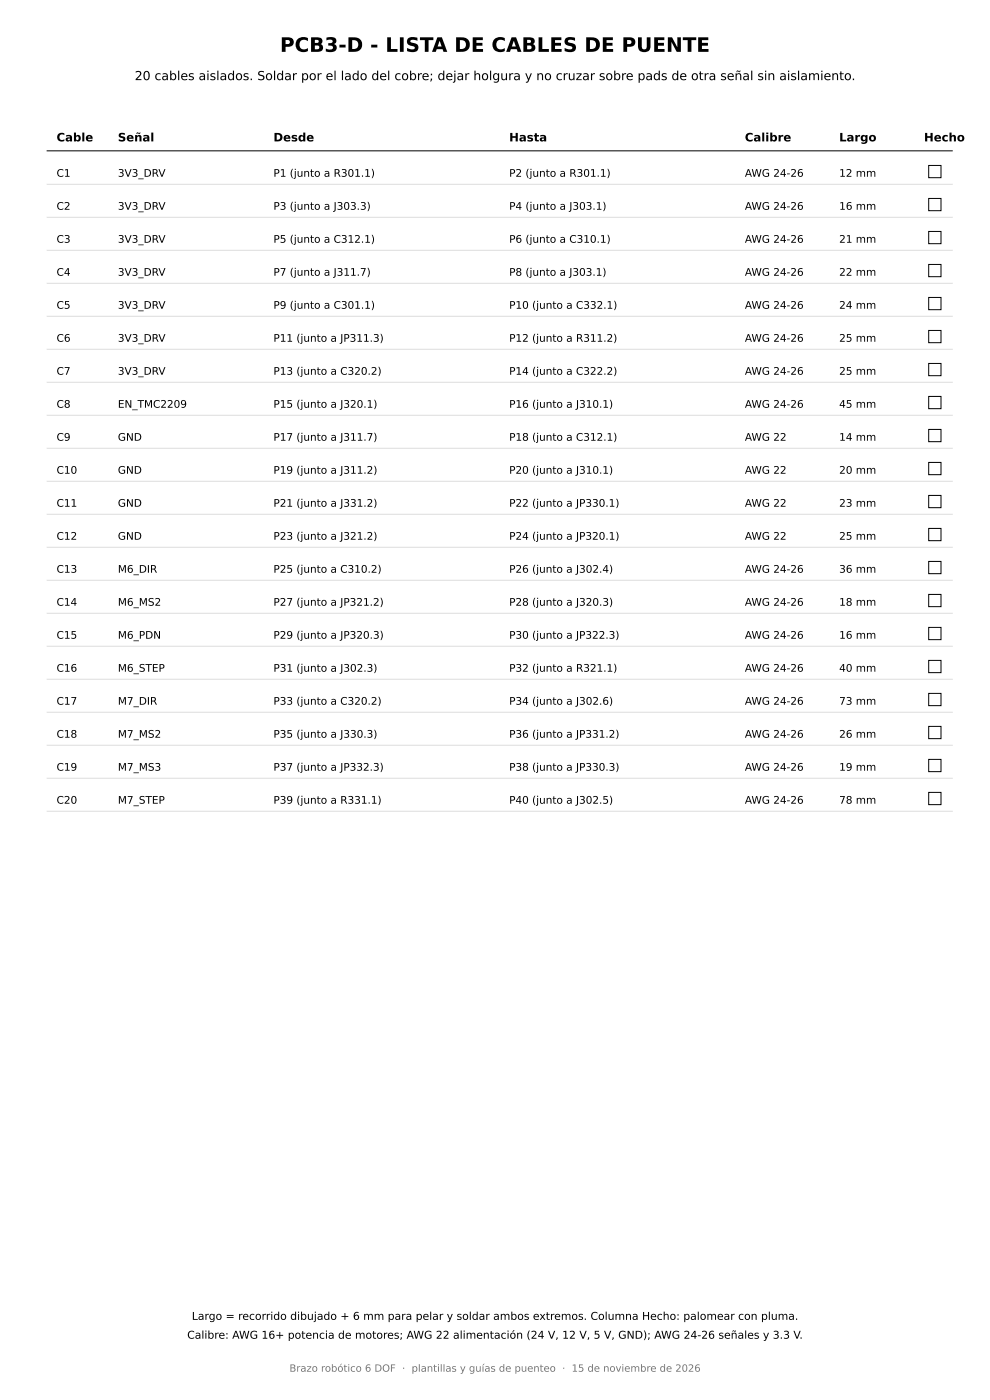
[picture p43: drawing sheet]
<svg xmlns="http://www.w3.org/2000/svg" width="210mm" height="297mm" viewBox="0 0 210 297" stroke-linecap="round" stroke-linejoin="round" font-family="sans-serif">
<defs><g id="words">
<text font-size="4.2" x="59.4" y="11">PCB3-D - LISTA DE CABLES DE PUENTE</text>
<text font-size="2.6" x="28.6" y="17">20 cables aislados. Soldar por el lado del cobre; dejar holgura y no cruzar sobre pads de otra señal sin aislamiento.</text>
<g font-size="2.5">
<text x="12" y="30">Cable</text>
<text x="25" y="30">Señal</text>
<text x="58" y="30">Desde</text>
<text x="108" y="30">Hasta</text>
<text x="158" y="30">Calibre</text>
<text x="178" y="30">Largo</text>
<text x="196" y="30">Hecho</text>
</g>
<g font-size="2.3">
<text x="40.7" y="280">Largo = recorrido dibujado + 6 mm para pelar y soldar ambos extremos. Columna Hecho: palomear con pluma.</text>
<text x="39.7" y="284">Calibre: AWG 16+ potencia de motores; AWG 22 alimentación (24 V, 12 V, 5 V, GND); AWG 24-26 señales y 3.3 V.</text>
</g>
<g font-size="2.2">
<text x="12" y="37.5">C1</text>
<text x="25" y="37.5">3V3_DRV</text>
<text x="58" y="37.5">P1 (junto a R301.1)</text>
<text x="108" y="37.5">P2 (junto a R301.1)</text>
<text x="158" y="37.5">AWG 24-26</text>
<text x="178" y="37.5">12 mm</text>
<text x="12" y="44.5">C2</text>
<text x="25" y="44.5">3V3_DRV</text>
<text x="58" y="44.5">P3 (junto a J303.3)</text>
<text x="108" y="44.5">P4 (junto a J303.1)</text>
<text x="158" y="44.5">AWG 24-26</text>
<text x="178" y="44.5">16 mm</text>
<text x="12" y="51.5">C3</text>
<text x="25" y="51.5">3V3_DRV</text>
<text x="58" y="51.5">P5 (junto a C312.1)</text>
<text x="108" y="51.5">P6 (junto a C310.1)</text>
<text x="158" y="51.5">AWG 24-26</text>
<text x="178" y="51.5">21 mm</text>
<text x="12" y="58.5">C4</text>
<text x="25" y="58.5">3V3_DRV</text>
<text x="58" y="58.5">P7 (junto a J311.7)</text>
<text x="108" y="58.5">P8 (junto a J303.1)</text>
<text x="158" y="58.5">AWG 24-26</text>
<text x="178" y="58.5">22 mm</text>
<text x="12" y="65.5">C5</text>
<text x="25" y="65.5">3V3_DRV</text>
<text x="58" y="65.5">P9 (junto a C301.1)</text>
<text x="108" y="65.5">P10 (junto a C332.1)</text>
<text x="158" y="65.5">AWG 24-26</text>
<text x="178" y="65.5">24 mm</text>
<text x="12" y="72.5">C6</text>
<text x="25" y="72.5">3V3_DRV</text>
<text x="58" y="72.5">P11 (junto a JP311.3)</text>
<text x="108" y="72.5">P12 (junto a R311.2)</text>
<text x="158" y="72.5">AWG 24-26</text>
<text x="178" y="72.5">25 mm</text>
<text x="12" y="79.5">C7</text>
<text x="25" y="79.5">3V3_DRV</text>
<text x="58" y="79.5">P13 (junto a C320.2)</text>
<text x="108" y="79.5">P14 (junto a C322.2)</text>
<text x="158" y="79.5">AWG 24-26</text>
<text x="178" y="79.5">25 mm</text>
<text x="12" y="86.5">C8</text>
<text x="25" y="86.5">EN_TMC2209</text>
<text x="58" y="86.5">P15 (junto a J320.1)</text>
<text x="108" y="86.5">P16 (junto a J310.1)</text>
<text x="158" y="86.5">AWG 24-26</text>
<text x="178" y="86.5">45 mm</text>
<text x="12" y="93.5">C9</text>
<text x="25" y="93.5">GND</text>
<text x="58" y="93.5">P17 (junto a J311.7)</text>
<text x="108" y="93.5">P18 (junto a C312.1)</text>
<text x="158" y="93.5">AWG 22</text>
<text x="178" y="93.5">14 mm</text>
<text x="12" y="100.5">C10</text>
<text x="25" y="100.5">GND</text>
<text x="58" y="100.5">P19 (junto a J311.2)</text>
<text x="108" y="100.5">P20 (junto a J310.1)</text>
<text x="158" y="100.5">AWG 22</text>
<text x="178" y="100.5">20 mm</text>
<text x="12" y="107.5">C11</text>
<text x="25" y="107.5">GND</text>
<text x="58" y="107.5">P21 (junto a J331.2)</text>
<text x="108" y="107.5">P22 (junto a JP330.1)</text>
<text x="158" y="107.5">AWG 22</text>
<text x="178" y="107.5">23 mm</text>
<text x="12" y="114.5">C12</text>
<text x="25" y="114.5">GND</text>
<text x="58" y="114.5">P23 (junto a J321.2)</text>
<text x="108" y="114.5">P24 (junto a JP320.1)</text>
<text x="158" y="114.5">AWG 22</text>
<text x="178" y="114.5">25 mm</text>
<text x="12" y="121.5">C13</text>
<text x="25" y="121.5">M6_DIR</text>
<text x="58" y="121.5">P25 (junto a C310.2)</text>
<text x="108" y="121.5">P26 (junto a J302.4)</text>
<text x="158" y="121.5">AWG 24-26</text>
<text x="178" y="121.5">36 mm</text>
<text x="12" y="128.5">C14</text>
<text x="25" y="128.5">M6_MS2</text>
<text x="58" y="128.5">P27 (junto a JP321.2)</text>
<text x="108" y="128.5">P28 (junto a J320.3)</text>
<text x="158" y="128.5">AWG 24-26</text>
<text x="178" y="128.5">18 mm</text>
<text x="12" y="135.5">C15</text>
<text x="25" y="135.5">M6_PDN</text>
<text x="58" y="135.5">P29 (junto a JP320.3)</text>
<text x="108" y="135.5">P30 (junto a JP322.3)</text>
<text x="158" y="135.5">AWG 24-26</text>
<text x="178" y="135.5">16 mm</text>
<text x="12" y="142.5">C16</text>
<text x="25" y="142.5">M6_STEP</text>
<text x="58" y="142.5">P31 (junto a J302.3)</text>
<text x="108" y="142.5">P32 (junto a R321.1)</text>
<text x="158" y="142.5">AWG 24-26</text>
<text x="178" y="142.5">40 mm</text>
<text x="12" y="149.5">C17</text>
<text x="25" y="149.5">M7_DIR</text>
<text x="58" y="149.5">P33 (junto a C320.2)</text>
<text x="108" y="149.5">P34 (junto a J302.6)</text>
<text x="158" y="149.5">AWG 24-26</text>
<text x="178" y="149.5">73 mm</text>
<text x="12" y="156.5">C18</text>
<text x="25" y="156.5">M7_MS2</text>
<text x="58" y="156.5">P35 (junto a J330.3)</text>
<text x="108" y="156.5">P36 (junto a JP331.2)</text>
<text x="158" y="156.5">AWG 24-26</text>
<text x="178" y="156.5">26 mm</text>
<text x="12" y="163.5">C19</text>
<text x="25" y="163.5">M7_MS3</text>
<text x="58" y="163.5">P37 (junto a JP332.3)</text>
<text x="108" y="163.5">P38 (junto a JP330.3)</text>
<text x="158" y="163.5">AWG 24-26</text>
<text x="178" y="163.5">19 mm</text>
<text x="12" y="170.5">C20</text>
<text x="25" y="170.5">M7_STEP</text>
<text x="58" y="170.5">P39 (junto a R331.1)</text>
<text x="108" y="170.5">P40 (junto a J302.5)</text>
<text x="158" y="170.5">AWG 24-26</text>
<text x="178" y="170.5">78 mm</text>
</g>
<text font-size="2.1" fill="#777" x="61.4" y="291">Brazo robótico 6 DOF · plantillas y guías de puenteo · 15 de noviembre de 2026</text>
</g></defs>
<g fill="none" stroke="#000" stroke-width=".21">
<path d="M10 32h192M197 35.1h2.6v2.6h-2.6zM197 42.1h2.6v2.6h-2.6zM197 49.1h2.6v2.6h-2.6zM197 56.1h2.6v2.6h-2.6zM197 63.1h2.6v2.6h-2.6zM197 70.1h2.6v2.6h-2.6zM197 77.1h2.6v2.6h-2.6zM197 84.1h2.6v2.6h-2.6zM197 91.1h2.6v2.6h-2.6zM197 98.1h2.6v2.6h-2.6zM197 105.1h2.6v2.6h-2.6z"/>
<path d="M197 112.1h2.6v2.6h-2.6zM197 119.1h2.6v2.6h-2.6zM197 126.1h2.6v2.6h-2.6zM197 133.1h2.6v2.6h-2.6zM197 140.1h2.6v2.6h-2.6zM197 147.1h2.6v2.6h-2.6zM197 154.1h2.6v2.6h-2.6zM197 161.1h2.6v2.6h-2.6zM197 168.1h2.6v2.6h-2.6z"/>
</g>
<g fill="none" stroke="#ddd" stroke-width=".21">
<path d="M10 39.1h192M10 46.1h192M10 53.1h192M10 60.1h192M10 67.1h192M10 74.1h192M10 81.1h192M10 88.1h192M10 95.1h192M10 102.1h192M10 109.1h192M10 116.1h192"/>
<path d="M10 123.1h192M10 130.1h192M10 137.1h192M10 144.1h192M10 151.1h192M10 158.1h192M10 165.1h192M10 172.1h192"/>
</g>
<use href="#words"/>
</svg>
